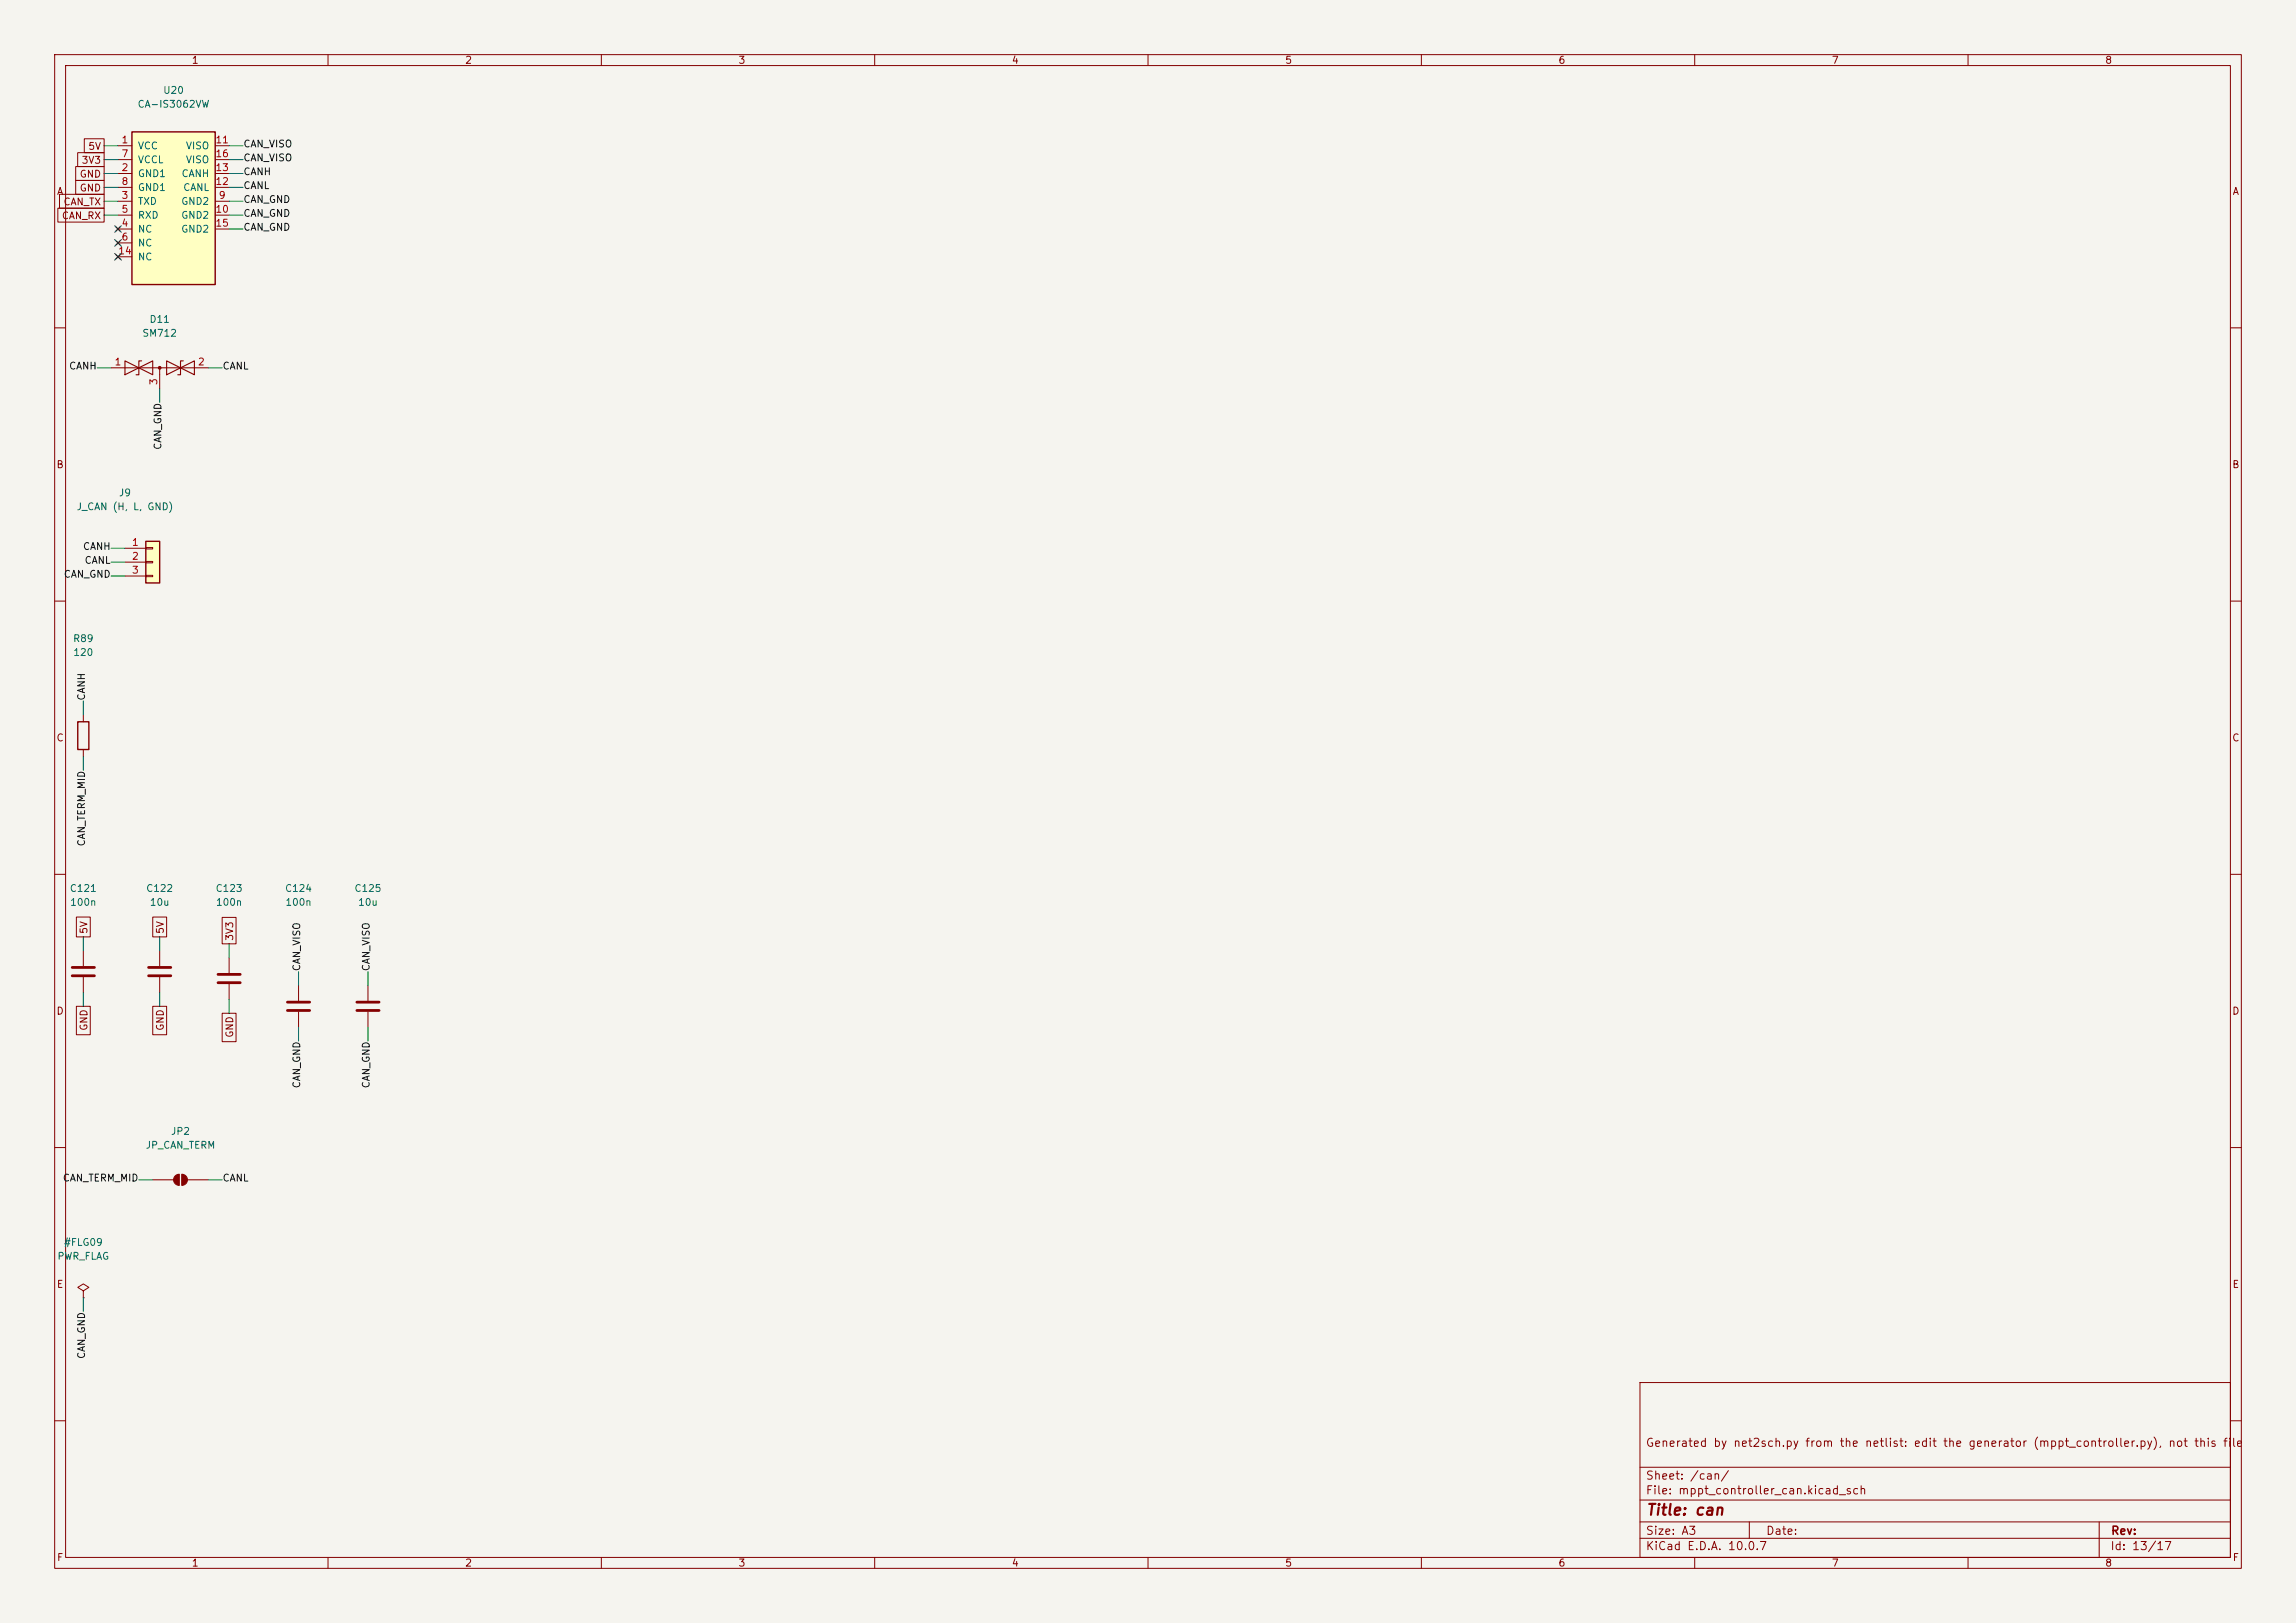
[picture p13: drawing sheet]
<svg xmlns="http://www.w3.org/2000/svg" width="420mm" height="297mm" viewBox="0 0 420 297" stroke-linecap="round" stroke-linejoin="round" font-family="sans-serif">
<defs><g id="words">
<text font-size="2" fill="#840000" x="301" y="277.8">Title: can</text>
<g font-size="1.5" fill="#840000">
<text x="300.9" y="265.1">Generated by net2sch.py from the netlist: edit the generator (mppt_controller.py), not this file</text>
<text x="300.9" y="273.8">File: mppt_controller_can.kicad_sch</text>
<text x="300.9" y="271.1">Sheet: /can/</text>
<text x="300.9" y="281.2">Size: A3</text>
<text x="322.9" y="281.2">Date:</text>
<text x="386" y="281.2">Rev:</text>
<text x="300.9" y="284">KiCad E.D.A. 10.0.7</text>
<text x="385.9" y="284">Id: 13/17</text>
</g>
<g font-size="1.3" fill="#840000">
<text x="35" y="12">1</text>
<text x="85" y="12">2</text>
<text x="135" y="12">3</text>
<text x="185" y="12">4</text>
<text x="235" y="12">5</text>
<text x="285" y="12">6</text>
<text x="335" y="12">7</text>
<text x="385" y="12">8</text>
<text x="16" y="27.7">5V</text>
<text x="10.3" y="36">A</text>
<text x="14.5" y="35.3">GND</text>
<text x="14.5" y="32.8">GND</text>
<text x="14.8" y="30.3">3V3</text>
<text x="408.3" y="36">A</text>
<text x="11.2" y="40.4">CAN_RX</text>
<text x="11.5" y="37.9">CAN_TX</text>
<text x="10.2" y="86">B</text>
<text x="408.2" y="86">B</text>
<text x="10.2" y="136">C</text>
<text x="408.2" y="136">C</text>
<text x="16.3" y="171" transform="rotate(-90 16.3 171)">5V</text>
<text x="30.3" y="171" transform="rotate(-90 30.3 171)">5V</text>
<text x="43" y="172.3" transform="rotate(-90 43 172.3)">3V3</text>
<text x="10.2" y="186">D</text>
<text x="408.2" y="186">D</text>
<text x="16.3" y="188.7" transform="rotate(-90 16.3 188.7)">GND</text>
<text x="30.3" y="188.7" transform="rotate(-90 30.3 188.7)">GND</text>
<text x="43" y="190" transform="rotate(-90 43 190)">GND</text>
<text x="10.3" y="236">E</text>
<text x="408.3" y="236">E</text>
<text x="10.3" y="286">F</text>
<text x="35" y="287">1</text>
<text x="85" y="287">2</text>
<text x="135" y="287">3</text>
<text x="185" y="287">4</text>
<text x="235" y="287">5</text>
<text x="285" y="287">6</text>
<text x="335" y="287">7</text>
<text x="385" y="287">8</text>
<text x="408.3" y="286">F</text>
</g>
<g font-size="1.3" fill="#006464">
<text x="29.7" y="17.5">U20</text>
<text x="25.1" y="20">CA-IS3062VW</text>
<text x="25.1" y="27.6">VCC</text>
<text x="33.9" y="27.6">VISO</text>
<text x="25.1" y="32.7">GND1</text>
<text x="25.1" y="30.2">VCCL</text>
<text x="25.1" y="35.3">GND1</text>
<text x="33.1" y="32.7">CANH</text>
<text x="33.4" y="35.3">CANL</text>
<text x="33.9" y="30.2">VISO</text>
<text x="25.1" y="37.8">TXD</text>
<text x="25.1" y="40.3">RXD</text>
<text x="33" y="37.8">GND2</text>
<text x="33" y="40.3">GND2</text>
<text x="25.1" y="42.9">NC</text>
<text x="25.1" y="45.4">NC</text>
<text x="25.1" y="48">NC</text>
<text x="33" y="42.9">GND2</text>
<text x="27.2" y="59.4">D11</text>
<text x="25.9" y="61.9">SM712</text>
<text x="13.9" y="93.7">J_CAN (H, L, GND)</text>
<text x="21.6" y="91.1">J9</text>
<text x="13.3" y="117.8">R89</text>
<text x="13.3" y="120.3">120</text>
<text x="12.7" y="163.5">C121</text>
<text x="12.7" y="166.1">100n</text>
<text x="26.6" y="163.5">C122</text>
<text x="27.3" y="166.1">10u</text>
<text x="39.3" y="163.5">C123</text>
<text x="39.4" y="166.1">100n</text>
<text x="52" y="163.5">C124</text>
<text x="52.1" y="166.1">100n</text>
<text x="64.7" y="163.5">C125</text>
<text x="65.4" y="166.1">10u</text>
<text x="31.2" y="208">JP2</text>
<text x="26.5" y="210.5">JP_CAN_TERM</text>
<text x="10.4" y="230.8">PWR_FLAG</text>
<text x="11.6" y="228.3">#FLG09</text>
</g>
<g font-size="1.3" fill="#a90000">
<text x="22.1" y="26.5">1</text>
<text x="22.1" y="29.1">7</text>
<text x="39.3" y="26.5">11</text>
<text x="39.3" y="29.1">16</text>
<text x="22.1" y="31.6">2</text>
<text x="22.1" y="34.2">8</text>
<text x="39.3" y="34.2">12</text>
<text x="39.3" y="31.6">13</text>
<text x="22.1" y="36.7">3</text>
<text x="22.1" y="41.8">4</text>
<text x="22.1" y="39.2">5</text>
<text x="39.3" y="39.2">10</text>
<text x="39.3" y="41.8">15</text>
<text x="39.9" y="36.7">9</text>
<text x="21.5" y="46.9">14</text>
<text x="22.1" y="44.3">6</text>
<text x="20.9" y="67.2">1</text>
<text x="29.1" y="70.6" transform="rotate(-90 29.1 70.6)">3</text>
<text x="36.1" y="67.2">2</text>
<text x="24" y="100.2">1</text>
<text x="24" y="102.7">2</text>
<text x="24" y="105.3">3</text>
</g>
<g font-size="1.3" fill="#0f0f0f">
<text x="44.4" y="27.3">CAN_VISO</text>
<text x="44.4" y="29.8">CAN_VISO</text>
<text x="44.4" y="32.4">CANH</text>
<text x="44.4" y="34.9">CANL</text>
<text x="44.4" y="37.4">CAN_GND</text>
<text x="44.4" y="40">CAN_GND</text>
<text x="44.4" y="42.5">CAN_GND</text>
<text x="12.5" y="67.9">CANH</text>
<text x="40.6" y="67.9">CANL</text>
<text x="29.8" y="82.4" transform="rotate(-90 29.8 82.4)">CAN_GND</text>
<text x="15.1" y="100.9">CANH</text>
<text x="11.6" y="106">CAN_GND</text>
<text x="15.4" y="103.5">CANL</text>
<text x="15.9" y="128.3" transform="rotate(-90 15.9 128.3)">CANH</text>
<text x="15.9" y="155" transform="rotate(-90 15.9 155)">CAN_TERM_MID</text>
<text x="55.2" y="177.8" transform="rotate(-90 55.2 177.8)">CAN_VISO</text>
<text x="67.9" y="177.8" transform="rotate(-90 67.9 177.8)">CAN_VISO</text>
<text x="55.2" y="199.3" transform="rotate(-90 55.2 199.3)">CAN_GND</text>
<text x="67.9" y="199.3" transform="rotate(-90 67.9 199.3)">CAN_GND</text>
<text x="11.4" y="216.5">CAN_TERM_MID</text>
<text x="40.6" y="216.5">CANL</text>
<text x="15.9" y="248.8" transform="rotate(-90 15.9 248.8)">CAN_GND</text>
</g>
</g></defs>
<path d="M0 0h420v297h-420z" fill="#f5f4ef" stroke="#f5f4ef" stroke-width=".18"/>
<g fill="none" stroke="#840000" stroke-width=".18">
<path d="M10 10h400v277h-400zM12 12h396v273h-396zM60 10v2M110 10v2M160 10v2M210 10v2M260 10v2M310 10v2M360 10v2M10 60h2M20.3 67.3h17.8M29.2 67.3v3.8"/>
<path d="M408 60h2M10 110h2M408 110h2M10 160h2M408 160h2M67.3 180.3v2.8M67.3 185.2v2.8M10 210h2M408 210h2M300 253h108v32h-108zM10 260h2M300 278.5h108"/>
<path d="M300 274.5h108M300 268.5h108M320 278.5v3M384 278.5v6.5M408 260h2M60 285v2M110 285v2M160 285v2M210 285v2M260 285v2M300 281.5h108M310 285v2"/>
<path d="M360 285v2"/>
</g>
<path d="M65.3 183.4h4M65.3 184.9h4" fill="none" stroke="#840000" stroke-width=".51"/>
<path d="M22.9 66v2.6l5-2.6v2.6zM25.9 66h-.5v2.6h-.5M30.5 66l5.1 2.6v-2.6l-5.1 2.6zM33.5 66h-.5v2.6h-.5" fill="none" stroke="#840000" stroke-width=".2"/>
<circle cx="29.2" cy="67.3" r=".25" fill="#840000" stroke="#840000" stroke-width=".18"/>
<path d="M26.7 99.1h2.5v7.6h-2.5z" fill="#ffffc2"/>
<path d="M26.7 99.1h2.5v7.6h-2.5zM14.2 132.1h2.1v5.1h-2.1z" fill="none" stroke="#840000" stroke-width=".25"/>
<g fill="none" stroke="#840000" stroke-width=".18">
<path d="M22.9 100.3h3.8M22.9 102.9h3.8M22.9 105.4h3.8M26.7 100.2h1.2v.3h-1.2zM26.7 102.7h1.2v.3h-1.2zM26.7 105.3h1.2v.2h-1.2zM15.2 130.8v1.3M15.2 137.2v1.2M29.2 174v2.8M29.2 178.8v2.8M27.9 215.9h3.8M32.8 214.9v2"/>
<path d="M33.3 214.9v2M34.3 215.9h3.8M15.2 236.2l1.1-.6-1.1-.7-1 .7 1 .6v1.3M15.2 237.5h.1"/>
</g>
<g fill="#840000" stroke="#840000" stroke-width=".18">
<path d="M32 215.2l.8-.3v2a1.02 1.02 0 0 1-1-.6 1.02 1.02 0 0 1 .2-1.1z"/>
<path d="M33.3 214.9a1.02 1.02 0 0 1 1 1 1.02 1.02 0 0 1-1 1z"/>
</g>
<path d="M27.2 177h4M27.2 178.6h4" fill="none" stroke="#840000" stroke-width=".51"/>
<path d="M24.1 24.1h15.3v28h-15.3z" fill="#ffffc2"/>
<path d="M24.1 24.1h15.3v28h-15.3z" fill="none" stroke="#840000" stroke-width=".25"/>
<g fill="none" stroke="#840000" stroke-width=".18">
<path d="M10.6 38.1h8.4v2.5h-8.4zM10.9 35.6h8.1v2.5h-8.1zM13.8 33h5.2v2.6h-5.2zM13.8 30.5h5.2v2.5h-5.2zM14.2 27.9h4.8v2.6h-4.8zM15.4 25.4h3.6v2.5h-3.6zM21.6 26.7h2.5M21.6 31.8h2.5M21.6 36.8h2.5M21.6 39.4h2.5M21.6 29.2h2.5M21.6 34.3h2.5"/>
<path d="M39.4 26.7h2.5M39.4 31.8h2.5M39.4 36.8h2.5M39.4 39.4h2.5M39.4 29.2h2.5M39.4 34.3h2.5M21.2 41.5l.8 .8M21.2 44.1l.8 .7M21.2 46.6l.8 .8M21.6 41.9h2.5M21.6 44.5h2.5M21.6 47h2.5"/>
<path d="M22 41.5l-.8 .8M22 44.1l-.8 .7M22 46.6l-.8 .8M39.4 41.9h2.5M14 167.8h2.5v3.7h-2.5zM15.2 174v2.8M15.2 178.8v2.8M27.9 167.8h2.6v3.7h-2.6zM40.6 167.9h2.6v4.8h-2.6zM41.9 175.3v2.8M14 184.2h2.5v5.2h-2.5zM27.9 184.2h2.6v5.2h-2.6z"/>
<path d="M40.6 185.4h2.6v5.2h-2.6zM41.9 180.1v2.8M54.6 180.3v2.8M54.6 185.2v2.8"/>
</g>
<path d="M13.2 177h4.1M13.2 178.6h4.1M39.9 178.3h4M39.9 179.8h4M52.6 183.4h4M52.6 184.9h4" fill="none" stroke="#840000" stroke-width=".51"/>
<g fill="none" stroke="#009600" stroke-width=".18">
<path d="M19 39.4h2.6M19 36.8h2.6M19 34.3h2.6M19 31.8h2.6M19 29.2h2.6M19 26.7h2.6M41.9 39.4h2.5M41.9 36.8h2.5M41.9 34.3h2.5M41.9 31.8h2.5M41.9 29.2h2.5M41.9 26.7h2.5"/>
<path d="M41.9 41.9h2.5M17.8 67.3h2.5M29.2 71.1v2.6M38.1 67.3h2.5M20.3 100.3h2.6M20.3 102.9h2.6M20.3 105.4h2.6M15.2 128.3v2.5M15.2 138.4v2.6M15.2 171.5v2.5M29.2 171.5v2.5M41.9 172.7v2.6"/>
<path d="M54.6 177.8v2.5M67.3 177.8v2.5M15.2 181.6v2.6M29.2 181.6v2.6M41.9 182.9v2.5M54.6 188v2.5M67.3 188v2.5M25.4 215.9h2.5M38.1 215.9h2.5M15.2 237.5v2.5"/>
</g>
<path d="M21 43.8l1.2 1.3M21 46.4l1.2 1.2M21 41.3l1.2 1.2M22.2 43.8l-1.2 1.3M22.2 46.4l-1.2 1.2M22.2 41.3l-1.2 1.2" fill="none" stroke="#000084" stroke-width=".18"/>
<use href="#words"/>
</svg>
